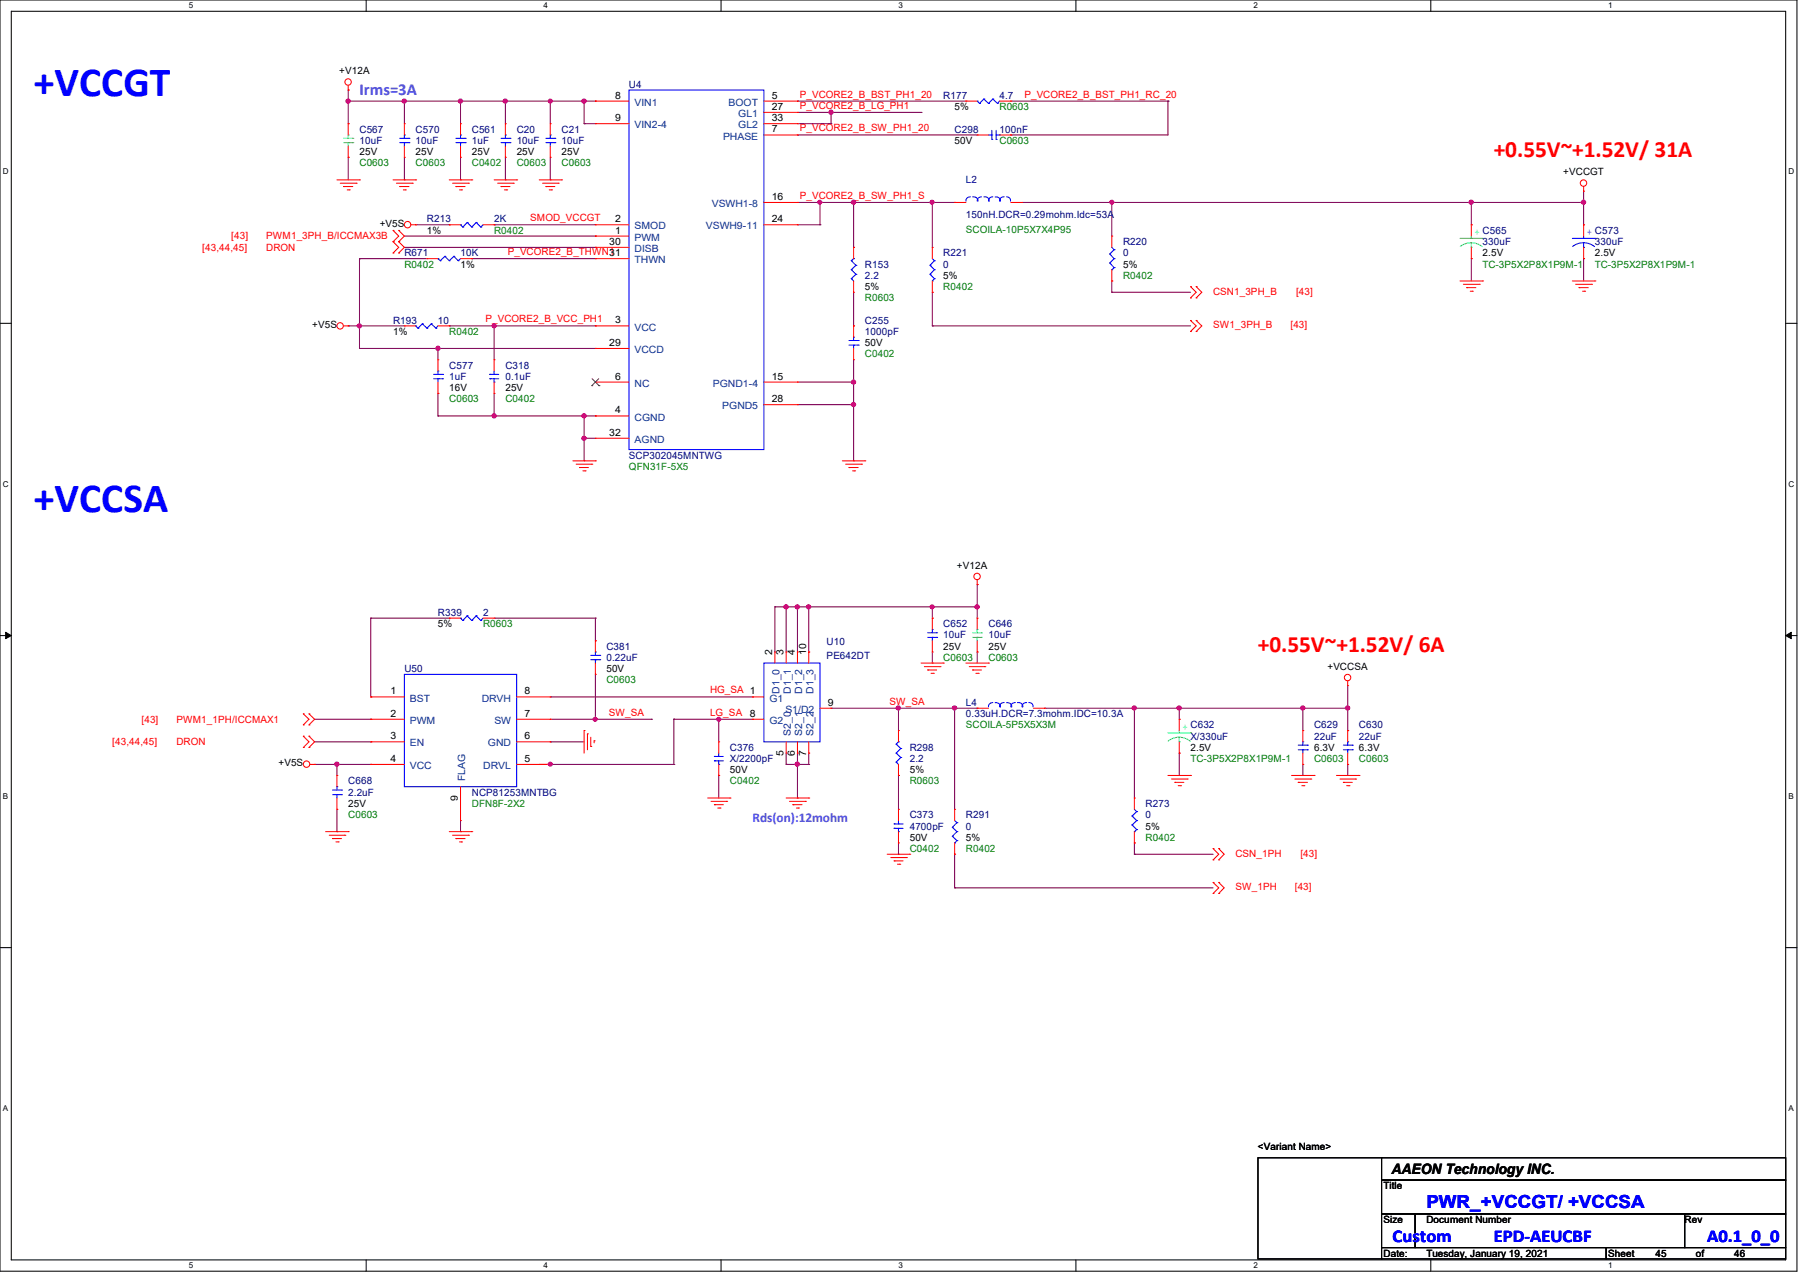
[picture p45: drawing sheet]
<svg xmlns="http://www.w3.org/2000/svg" width="297mm" height="210mm" viewBox="0 0 297 210" stroke-linecap="round" stroke-linejoin="round" font-family="sans-serif">
<defs><g id="words">
<g font-size="6.9" fill="#00f">
<text x="5.6" y="15.8">+VCCGT</text>
<text x="5.6" y="84.4">+VCCSA</text>
</g>
<g font-size="3.9" fill="#f00">
<text x="246.6" y="26">+0.55V~+1.52V/ 31A</text>
<text x="207.7" y="107.5">+0.55V~+1.52V/ 6A</text>
</g>
<g font-size="3" fill="#00f">
<text x="235.5" y="199.3">PWR_+VCCGT/ +VCCSA</text>
<text x="229.9" y="204.9">Custom</text>
<text x="246.6" y="204.9">EPD-AEUCBF</text>
<text x="281.9" y="204.9">A0.1_0_0</text>
</g>
<text font-size="2.8" fill="#8000ff" x="59.4" y="15.6">Irms=3A</text>
<text font-size="2.4" x="229.7" y="193.8">AAEON Technology INC.</text>
<text font-size="2.2" fill="#8000ff" x="124.2" y="135.6">Rds(on):12mohm</text>
<g font-size="1.7">
<text x="56" y="12.2">+V12A</text>
<text x="101.6" y="16.3">8</text>
<text x="127.4" y="16.3">5</text>
<text x="101.6" y="20">9</text>
<text x="127.4" y="18.1">27</text>
<text x="127.4" y="20">33</text>
<text x="127.4" y="21.8">7</text>
<text x="157.6" y="18.2">5%</text>
<text x="157.6" y="23.7">50V</text>
<text x="59.4" y="25.6">25V</text>
<text x="68.6" y="25.6">25V</text>
<text x="77.9" y="25.6">25V</text>
<text x="85.3" y="25.6">25V</text>
<text x="92.7" y="25.6">25V</text>
<text x="258.1" y="28.9">+VCCGT</text>
<text x="127.4" y="33">16</text>
<text x="62.7" y="37.5">+V5S</text>
<text x="70.5" y="38.6">1%</text>
<text x="100.6" y="40.4">30</text>
<text x="101.6" y="36.7">2</text>
<text x="101.6" y="38.5">1</text>
<text x="127.4" y="36.7">24</text>
<text x="76" y="44.2">1%</text>
<text x="100.6" y="42.2">31</text>
<text x="142.8" y="47.8">5%</text>
<text x="155.7" y="46">5%</text>
<text x="185.4" y="44.2">5%</text>
<text x="244.8" y="42.3">2.5V</text>
<text x="263.3" y="42.3">2.5V</text>
<text x="101.6" y="53.3">3</text>
<text x="51.6" y="54.1">+V5S</text>
<text x="64.9" y="55.2">1%</text>
<text x="100.6" y="57.1">29</text>
<text x="142.8" y="57.1">50V</text>
<text x="74.2" y="64.5">16V</text>
<text x="83.4" y="64.5">25V</text>
<text x="101.6" y="62.6">6</text>
<text x="127.4" y="62.6">15</text>
<text x="100.6" y="71.9">32</text>
<text x="101.6" y="68.2">4</text>
<text x="127.4" y="66.3">28</text>
<text x="158" y="93.8">+V12A</text>
<text x="72.3" y="103.5">5%</text>
<text x="155.7" y="107.2">25V</text>
<text x="163.2" y="107.2">25V</text>
<text x="100.1" y="110.9">50V</text>
<text x="127.5" y="108.1" transform="rotate(-90 127.5 108.1)">2</text>
<text x="129.4" y="108.1" transform="rotate(-90 129.4 108.1)">3</text>
<text x="131.2" y="108.1" transform="rotate(-90 131.2 108.1)">4</text>
<text x="133.1" y="108.1" transform="rotate(-90 133.1 108.1)">10</text>
<text x="219.2" y="110.5">+VCCSA</text>
<text x="64.5" y="114.6">1</text>
<text x="64.5" y="118.2">2</text>
<text x="86.6" y="114.6">8</text>
<text x="86.6" y="118.2">7</text>
<text x="123.8" y="118.2">8</text>
<text x="136.7" y="116.4">9</text>
<text x="64.5" y="122">3</text>
<text x="64.5" y="125.7">4</text>
<text x="86.6" y="122">6</text>
<text x="86.6" y="125.7">5</text>
<text x="129.4" y="124.7" transform="rotate(-90 129.4 124.7)">5</text>
<text x="131.2" y="124.7" transform="rotate(-90 131.2 124.7)">6</text>
<text x="133.1" y="124.7" transform="rotate(-90 133.1 124.7)">7</text>
<text x="196.6" y="123.9">2.5V</text>
<text x="217" y="123.9">6.3V</text>
<text x="224.4" y="123.9">6.3V</text>
<text x="46" y="126.5">+V5S</text>
<text x="120.5" y="127.6">50V</text>
<text x="150.2" y="127.6">5%</text>
<text x="57.5" y="133.1">25V</text>
<text x="75.6" y="132.1" transform="rotate(-90 75.6 132.1)">9</text>
<text x="189.1" y="136.9">5%</text>
<text x="150.2" y="138.7">50V</text>
<text x="159.5" y="138.7">5%</text>
<text x="207.7" y="189.7">&lt;Variant Name&gt;</text>
<text x="228.4" y="196.2">Title</text>
<text x="228.4" y="201.8">Size</text>
<text x="235.5" y="201.8">Document Number</text>
<text x="278.1" y="201.8">Rev</text>
<text x="228.4" y="207.3">Date:</text>
<text x="235.5" y="207.3">Tuesday, January 19, 2021</text>
<text x="265.5" y="207.3">Sheet</text>
<text x="273.3" y="207.3">45</text>
<text x="280" y="207.3">of</text>
<text x="286.3" y="207.3">46</text>
</g>
<g font-size="1.7" fill="#000080">
<text x="103.8" y="14.5">U4</text>
<text x="155.7" y="16.3">R177</text>
<text x="165" y="16.3">4.7</text>
<text x="59.4" y="21.9">C567</text>
<text x="59.4" y="23.7">10uF</text>
<text x="68.6" y="21.9">C570</text>
<text x="68.6" y="23.7">10uF</text>
<text x="77.9" y="21.9">C561</text>
<text x="77.9" y="23.7">1uF</text>
<text x="85.3" y="21.9">C20</text>
<text x="85.3" y="23.7">10uF</text>
<text x="92.7" y="21.9">C21</text>
<text x="92.7" y="23.7">10uF</text>
<text x="157.6" y="21.9">C298</text>
<text x="165" y="21.9">100nF</text>
<text x="159.5" y="30.2">L2</text>
<text x="159.5" y="36">150nH.DCR=0.29mohm.Idc=53A</text>
<text x="70.5" y="36.7">R213</text>
<text x="81.6" y="36.7">2K</text>
<text x="185.4" y="40.4">R220</text>
<text x="244.8" y="40.4">330uF</text>
<text x="263.3" y="40.4">330uF</text>
<text x="66.8" y="42.3">R671</text>
<text x="76" y="42.3">10K</text>
<text x="142.8" y="44.2">R153</text>
<text x="142.8" y="46">2.2</text>
<text x="155.7" y="42.3">R221</text>
<text x="155.7" y="44.2">0</text>
<text x="185.4" y="42.3">0</text>
<text x="64.9" y="53.4">R193</text>
<text x="72.3" y="53.4">10</text>
<text x="142.8" y="53.4">C255</text>
<text x="142.8" y="55.2">1000pF</text>
<text x="74.2" y="60.8">C577</text>
<text x="74.2" y="62.7">1uF</text>
<text x="83.4" y="60.8">C318</text>
<text x="83.4" y="62.7">0.1uF</text>
<text x="103.8" y="75.6">SCP302045MNTWG</text>
<text x="72.3" y="101.6">R339</text>
<text x="79.8" y="101.6">2</text>
<text x="100.1" y="107.2">C381</text>
<text x="136.5" y="106.4">U10</text>
<text x="155.7" y="103.5">C652</text>
<text x="155.7" y="105.3">10uF</text>
<text x="163.2" y="103.5">C646</text>
<text x="163.2" y="105.3">10uF</text>
<text x="66.8" y="110.9">U50</text>
<text x="100.1" y="109.1">0.22uF</text>
<text x="136.5" y="108.7">PE642DT</text>
<text x="159.5" y="116.5">L4</text>
<text x="159.5" y="118.3">0.33uH.DCR=7.3mohm.IDC=10.3A</text>
<text x="120.5" y="123.9">C376</text>
<text x="120.5" y="125.7">X/2200pF</text>
<text x="150.2" y="123.9">R298</text>
<text x="150.2" y="125.7">2.2</text>
<text x="196.6" y="122">X/330uF</text>
<text x="217" y="120.1">C629</text>
<text x="217" y="122">22uF</text>
<text x="224.4" y="120.1">C630</text>
<text x="224.4" y="122">22uF</text>
<text x="57.5" y="129.4">C668</text>
<text x="57.5" y="131.3">2.2uF</text>
<text x="77.9" y="131.3">NCP81253MNTBG</text>
<text x="150.2" y="135">C373</text>
<text x="150.2" y="136.9">4700pF</text>
<text x="159.5" y="135">R291</text>
<text x="159.5" y="136.9">0</text>
<text x="189.1" y="133.1">R273</text>
<text x="189.1" y="135">0</text>
</g>
<g font-size="1.7" fill="#004080">
<text x="104.8" y="17.4">VIN1</text>
<text x="120.3" y="17.4">BOOT</text>
<text x="104.8" y="21.2">VIN2-4</text>
<text x="119.4" y="23">PHASE</text>
<text x="121.9" y="19.3">GL1</text>
<text x="121.9" y="21.2">GL2</text>
<text x="117.5" y="34.2">VSWH1-8</text>
<text x="104.8" y="37.8">SMOD</text>
<text x="104.8" y="39.7">PWM</text>
<text x="104.8" y="41.6">DISB</text>
<text x="116.5" y="37.8">VSWH9-11</text>
<text x="104.8" y="43.4">THWN</text>
<text x="104.8" y="54.5">VCC</text>
<text x="104.8" y="58.3">VCCD</text>
<text x="104.8" y="63.8">NC</text>
<text x="117.7" y="63.8">PGND1-4</text>
<text x="104.8" y="69.4">CGND</text>
<text x="119.3" y="67.5">PGND5</text>
<text x="104.8" y="73.1">AGND</text>
<text x="67.7" y="115.7">BST</text>
<text x="67.7" y="119.4">PWM</text>
<text x="79.5" y="115.7">DRVH</text>
<text x="81.6" y="119.4">SW</text>
<text x="127" y="115.7">G1</text>
<text x="127" y="119.4">G2</text>
<text x="128.7" y="114.5" transform="rotate(-90 128.7 114.5)">D1_0</text>
<text x="129.7" y="117.6">S1/D2</text>
<text x="130.6" y="114.5" transform="rotate(-90 130.6 114.5)">D1_1</text>
<text x="132.4" y="114.5" transform="rotate(-90 132.4 114.5)">D1_2</text>
<text x="134.3" y="114.5" transform="rotate(-90 134.3 114.5)">D1_3</text>
<text x="67.7" y="123.1">EN</text>
<text x="80.6" y="123.1">GND</text>
<text x="130.6" y="121.5" transform="rotate(-90 130.6 121.5)">S2_0</text>
<text x="132.4" y="121.5" transform="rotate(-90 132.4 121.5)">S2_1</text>
<text x="134.3" y="121.5" transform="rotate(-90 134.3 121.5)">S2_2</text>
<text x="67.7" y="126.9">VCC</text>
<text x="76.8" y="128.9" transform="rotate(-90 76.8 128.9)">FLAG</text>
<text x="79.8" y="126.9">DRVL</text>
</g>
<g font-size="1.7" fill="#f00">
<text x="132" y="16.1">P_VCORE2_B_BST_PH1_20</text>
<text x="132" y="17.9">P_VCORE2_B_LG_PH1</text>
<text x="169.1" y="16.1">P_VCORE2_B_BST_PH1_RC_20</text>
<text x="132" y="21.7">P_VCORE2_B_SW_PH1_20</text>
<text x="132" y="32.8">P_VCORE2_B_SW_PH1_S</text>
<text x="33.4" y="41.4">[43,44,45]</text>
<text x="38.2" y="39.5">[43]</text>
<text x="43.9" y="39.5">PWM1_3PH_B/ICCMAX3B</text>
<text x="43.9" y="41.4">DRON</text>
<text x="87.5" y="36.5">SMOD_VCCGT</text>
<text x="83.8" y="42.1">P_VCORE2_B_THWN1</text>
<text x="80.1" y="53.2">P_VCORE2_B_VCC_PH1</text>
<text x="200.3" y="48.6">CSN1_3PH_B</text>
<text x="214" y="48.6">[43]</text>
<text x="200.3" y="54.1">SW1_3PH_B</text>
<text x="213.1" y="54.1">[43]</text>
<text x="23.4" y="119.3">[43]</text>
<text x="29.1" y="119.3">PWM1_1PH/ICCMAX1</text>
<text x="100.5" y="118.1">SW_SA</text>
<text x="117.2" y="114.4">HG_SA 1</text>
<text x="117.2" y="118.1">LG_SA</text>
<text x="146.9" y="116.2">SW_SA</text>
<text x="18.5" y="122.9">[43,44,45]</text>
<text x="29.1" y="122.9">DRON</text>
<text x="204" y="141.3">CSN_1PH</text>
<text x="214.7" y="141.3">[43]</text>
<text x="204" y="146.9">SW_1PH</text>
<text x="213.8" y="146.9">[43]</text>
</g>
<g font-size="1.7" fill="#008000">
<text x="165" y="18.2">R0603</text>
<text x="165" y="23.7">C0603</text>
<text x="59.4" y="27.4">C0603</text>
<text x="68.6" y="27.4">C0603</text>
<text x="77.9" y="27.4">C0402</text>
<text x="85.3" y="27.4">C0603</text>
<text x="92.7" y="27.4">C0603</text>
<text x="81.6" y="38.6">R0402</text>
<text x="159.5" y="38.4">SCOILA-10P5X7X4P95</text>
<text x="66.8" y="44.2">R0402</text>
<text x="155.7" y="47.8">R0402</text>
<text x="185.4" y="46">R0402</text>
<text x="244.8" y="44.2">TC-3P5X2P8X1P9M-1</text>
<text x="263.3" y="44.2">TC-3P5X2P8X1P9M-1</text>
<text x="142.8" y="49.7">R0603</text>
<text x="74.2" y="55.2">R0402</text>
<text x="142.8" y="59">C0402</text>
<text x="74.2" y="66.4">C0603</text>
<text x="83.4" y="66.4">C0402</text>
<text x="103.8" y="77.5">QFN31F-5X5</text>
<text x="79.8" y="103.5">R0603</text>
<text x="100.1" y="112.7">C0603</text>
<text x="155.7" y="109.1">C0603</text>
<text x="163.2" y="109.1">C0603</text>
<text x="159.5" y="120.1">SCOILA-5P5X5X3M</text>
<text x="196.6" y="125.7">TC-3P5X2P8X1P9M-1</text>
<text x="217" y="125.7">C0603</text>
<text x="224.4" y="125.7">C0603</text>
<text x="120.5" y="129.4">C0402</text>
<text x="150.2" y="129.4">R0603</text>
<text x="57.5" y="135">C0603</text>
<text x="77.9" y="133.1">DFN8F-2X2</text>
<text x="150.2" y="140.5">C0402</text>
<text x="159.5" y="140.5">R0402</text>
<text x="189.1" y="138.7">R0402</text>
</g>
<g font-size="1.7" fill="#00ff80">
<text x="243.5" y="38.8">+ C565</text>
<text x="195.2" y="120.4">+ C632</text>
</g>
<text font-size="1.7" fill="#00f" x="262" y="38.8">+ C573</text>
<g font-size="1.3">
<text x="31.2" y="1.4">5</text>
<text x="89.7" y="1.4">4</text>
<text x="148.3" y="1.4">3</text>
<text x="206.9" y="1.4">2</text>
<text x="265.5" y="1.4">1</text>
<text x=".5" y="28.8">D</text>
<text x="295.3" y="28.8">D</text>
<text x=".5" y="80.3">C</text>
<text x="295.3" y="80.3">C</text>
<text x=".5" y="131.8">B</text>
<text x="295.3" y="131.8">B</text>
<text x=".5" y="183.3">A</text>
<text x="295.3" y="183.3">A</text>
<text x="31.2" y="209.3">5</text>
<text x="89.7" y="209.3">4</text>
<text x="148.3" y="209.3">3</text>
<text x="206.9" y="209.3">2</text>
<text x="265.5" y="209.3">1</text>
</g>
</g></defs>
<path d="M0 0h296.7v209.7h-296.7zM1.9 1.9h292.9v206h-292.9z" fill="none" stroke="#000" stroke-width=".17"/>
<g fill="#fff">
<path d="M31.2 .2h.7v1.5h-.7z"/>
<path d="M31.2 208.1h.7v1.4h-.7z"/>
</g>
<path d="M60.5 0v1.9M60.5 207.9v1.8" fill="none" stroke="#000" stroke-width=".17"/>
<g fill="#fff">
<path d="M89.7 .2h.8v1.5h-.8z"/>
<path d="M89.7 208.1h.8v1.4h-.8z"/>
</g>
<path d="M119 0v1.9M119 207.9v1.8" fill="none" stroke="#000" stroke-width=".17"/>
<g fill="#fff">
<path d="M148.3 .2h.8v1.5h-.8z"/>
<path d="M148.3 208.1h.8v1.4h-.8z"/>
</g>
<path d="M177.6 0v1.9M177.6 207.9v1.8" fill="none" stroke="#000" stroke-width=".17"/>
<g fill="#fff">
<path d="M206.9 .2h.7v1.5h-.7z"/>
<path d="M206.9 208.1h.7v1.4h-.7z"/>
</g>
<path d="M236.2 0v1.9M236.2 207.9v1.8" fill="none" stroke="#000" stroke-width=".17"/>
<g fill="#fff">
<path d="M265.5 .2h.7v1.5h-.7z"/>
<path d="M265.5 208.1h.7v1.4h-.7z"/>
<path d="M.5 27.6h.9v1.5h-.9z"/>
<path d="M295.3 27.6h.9v1.5h-.9z"/>
<path d="M.5 79.1h.9v1.5h-.9z"/>
<path d="M295.3 79.1h.9v1.5h-.9z"/>
</g>
<path d="M0 53.3h1.9M294.8 53.3h1.9" fill="none" stroke="#000" stroke-width=".17"/>
<g fill="#fff">
<path d="M.5 130.6h.8v1.5h-.8z"/>
<path d="M295.3 130.6h.8v1.5h-.8z"/>
</g>
<path d="M0 104.9h1.9M294.8 104.9h1.9" fill="none" stroke="#000" stroke-width=".17"/>
<path d="M.9 104.3l1 .6-1 .5zM294.8 104.9l.9-.6v1.1z" fill="#000" stroke="#000" stroke-width=".17"/>
<g fill="#fff">
<path d="M.5 182.1h.8v1.5h-.8z"/>
<path d="M295.3 182.1h.8v1.5h-.8z"/>
</g>
<path d="M0 156.3h1.9M294.8 156.3h1.9M207.7 191h20.4v16.7h-20.4zM228.1 191h66.7v3.7h-66.7zM228.1 194.7h66.7v5.6h-66.7zM228.1 200.3h5.5v5.5h-5.5zM228.1 205.8h37.1v1.9h-37.1zM233.6 200.3h44.5v5.5h-44.5zM265.2 205.8h29.6v1.9h-29.6zM278.1 200.3h16.7v5.5h-16.7z" fill="none" stroke="#000" stroke-width=".17"/>
<g fill="none" stroke="#800040" stroke-width=".17">
<path d="M57.5 14.9h.1M57.5 14.9v5.5M57.5 16.7h40.8M66.8 16.7h.1M66.8 16.7v3.7M76 16.7h.1M76 16.7v3.7M83.4 16.7h.1M83.4 16.7v3.7M90.8 16.7h.1M90.8 16.7v3.7M96.4 16.7h.1"/>
<path d="M96.4 16.7v3.7M98.3 16.7h.1M131.7 16.7h.1M131.7 16.7h27.8M131.7 18.5h20.4M137.2 18.5h.1M137.2 18.5v1.9M152.1 18.5h.1M166.9 16.7h25.9M192.8 16.7h.1M192.8 16.7v5.6h-25.9M57.5 20.4h.1"/>
<path d="M57.5 26h.1M57.5 26v3.7M66.8 29.7h.1M66.8 26v3.7M66.8 38.9h31.5M68.6 37.1h5.6M74.2 37.1h.1M76 29.7h.1M76 26v3.7M81.6 37.1h.1M81.6 37.1h16.7M83.4 29.7h.1"/>
<path d="M83.4 26v3.7M90.8 29.7h.1M90.8 26v3.7M96.4 20.4h.1M96.4 20.4h1.9M98.3 38.9h.1M131.7 22.3h.1M131.7 20.4h5.5M131.7 37.1h3.7M131.7 33.4h25.9M131.7 22.3h29.6M135.4 33.4h.1"/>
<path d="M135.4 37.1h.1M135.4 33.4v3.7M137.2 20.4h.1M140.9 33.4h.1M140.9 33.4v7.4M153.9 33.4h.1M153.9 33.4v7.4M157.6 33.4h.1M166.9 22.3h.1M168.7 33.4h92.8M183.6 33.4h.1M183.6 33.4v5.5"/>
<path d="M242.9 33.4h.1M242.9 37.1h.1M242.9 33.4v3.7M261.5 33.4h.1M261.5 37.1h.1M261.5 31.5v5.6M57.5 53.8h.1M57.5 53.8h9.3M59.4 42.7h.1M59.4 53.8h.1M59.4 57.5h.1M59.4 42.7h11.1"/>
<path d="M59.4 42.7v14.8M59.4 57.5h38.9M66.8 40.8h31.5M72.3 57.5h.1M72.3 57.5v1.9M74.2 53.8h.1M74.2 53.8h24.1M77.9 42.7h.1M77.9 42.7h20.4M81.6 53.8h.1M81.6 53.8v5.6M98.3 40.8h.1"/>
<path d="M98.3 53.8h.1M98.3 57.5h.1M140.9 53.8h.1M140.9 40.8h.1M140.9 48.2v5.6M140.9 59.4v16.6M153.9 53.8h.1M153.9 48.2h.1M153.9 48.2v5.6M153.9 53.8h42.7M183.6 48.2h.1M183.6 46.4h.1"/>
<path d="M183.6 46.4v1.8M183.6 48.2h13M242.9 42.7h.1M242.9 42.7v3.7M261.5 42.7h.1M261.5 42.7v3.7M72.3 68.6h.1M72.3 64.9h.1M72.3 64.9v3.7M72.3 68.6h26M81.6 68.6h.1M81.6 64.9v3.7"/>
<path d="M96.4 68.6h.1M96.4 72.3h.1M96.4 76h.1M96.4 68.6v7.4M96.4 72.3h1.9M98.3 68.6h.1M131.7 63h9.2M131.7 66.8h9.2M140.9 63h.1M140.9 66.8h.1M140.9 76h.1M161.3 96.4h.1"/>
<path d="M161.3 96.4v5.6M51.9 118.7h9.3M61.2 118.7h.1M61.2 102h.1M61.2 115h.1M61.2 102h13M61.2 102v13M81.6 102h16.7M90.8 118.7h16.8M90.8 115h33.4M98.3 102h.1M98.3 105.7h.1"/>
<path d="M98.3 118.7h.1M98.3 102v3.7M98.3 111.3v7.4M107.6 118.7h.1M111.3 118.7h.1M111.3 118.7h12.9M111.3 118.7v7.4M118.7 118.7h.1M118.7 118.7v3.7M124.2 115h.1M127.9 100.1h.1M127.9 100.1v7.5"/>
<path d="M127.9 100.1h33.4M129.8 100.1h.1M129.8 100.1v7.5M131.7 100.1h.1M131.7 100.1v7.5M133.5 107.6h.1M133.5 100.1h.1M133.5 100.1v7.5M137.2 116.8h24.1M148.3 116.8h.1M148.3 116.8v3.7M153.9 100.1h.1"/>
<path d="M153.9 109.4h.1M153.9 102h.1M153.9 100.1v1.9M153.9 107.6v1.8M157.6 116.8h.1M157.6 116.8v16.7M161.3 100.1h.1M161.3 107.6h.1M161.3 107.6v1.8M172.5 116.8h50M187.3 116.8h.1M187.3 116.8v14.9"/>
<path d="M194.7 118.7h.1M194.7 116.8h.1M194.7 116.8v1.9M215.1 116.8h.1M215.1 116.8v3.7M222.5 116.8h.1M222.5 113.1v7.4M51.9 122.4h9.3M51.9 126.1h9.3M55.6 126.1h.1M55.6 137.2h.1M55.6 126.1v1.8"/>
<path d="M55.6 133.5v3.7M61.2 126.1h.1M61.2 122.4h.1M76 137.2h.1M76 135.4v1.8M89 126.1h22.3M90.8 122.4h.1M90.8 126.1h.1M90.8 122.4h5.6M111.3 126.1h.1M118.7 127.9h.1M118.7 127.9v3.8"/>
<path d="M129.8 126.1h.1M129.8 126.1h3.7M129.8 124.2v1.9M131.7 126.1h.1M131.7 131.7h.1M131.7 124.2v7.5M133.5 124.2h.1M133.5 126.1h.1M133.5 124.2v1.9M148.3 127.9h.1M148.3 127.9v5.6M148.3 139.1v1.8"/>
<path d="M187.3 139.1h.1M187.3 139.1v1.8M194.7 124.2h.1M194.7 124.2v3.7M215.1 127.9h.1M215.1 126.1v1.8M222.5 120.5h.1M222.5 127.9h.1M222.5 126.1v1.8M148.3 140.9h.1M157.6 140.9h.1M157.6 146.5h.1"/>
<path d="M157.6 140.9v5.6M157.6 146.5h42.7M187.3 140.9h.1M187.3 140.9h13"/>
</g>
<g fill="#f0f" stroke="#f0f" stroke-width=".17">
<circle cx="55.6" cy="126.1" r=".35"/>
<circle cx="98.3" cy="118.7" r=".33"/>
<circle cx="131.6" cy="126.1" r=".35"/>
<circle cx="129.8" cy="100.1" r=".35"/>
<circle cx="133.5" cy="100.1" r=".35"/>
<circle cx="131.6" cy="100.1" r=".35"/>
<circle cx="153.9" cy="100.1" r=".33"/>
<circle cx="161.3" cy="100.1" r=".35"/>
<circle cx="148.3" cy="116.8" r=".35"/>
<circle cx="157.6" cy="116.8" r=".35"/>
<circle cx="90.9" cy="126.1" r=".33"/>
<circle cx="118.7" cy="118.7" r=".33"/>
<circle cx="194.7" cy="116.8" r=".35"/>
<circle cx="187.3" cy="116.8" r=".35"/>
<circle cx="215.1" cy="116.8" r=".35"/>
<circle cx="222.5" cy="116.8" r=".35"/>
<circle cx="57.5" cy="16.7" r=".35"/>
<circle cx="76" cy="16.7" r=".35"/>
<circle cx="66.7" cy="16.7" r=".35"/>
<circle cx="96.4" cy="16.7" r=".35"/>
<circle cx="83.4" cy="16.7" r=".35"/>
<circle cx="81.6" cy="53.8" r=".33"/>
<circle cx="59.3" cy="53.8" r=".35"/>
<circle cx="72.3" cy="57.5" r=".35"/>
<circle cx="81.6" cy="68.6" r=".35"/>
<circle cx="96.4" cy="68.6" r=".35"/>
<circle cx="96.4" cy="72.3" r=".35"/>
<circle cx="140.9" cy="33.4" r=".35"/>
<circle cx="153.9" cy="33.4" r=".33"/>
<circle cx="183.6" cy="33.4" r=".33"/>
<circle cx="242.9" cy="33.4" r=".35"/>
<circle cx="140.9" cy="63" r=".35"/>
<circle cx="140.9" cy="66.7" r=".35"/>
<circle cx="261.4" cy="33.4" r=".35"/>
<circle cx="135.3" cy="33.4" r=".33"/>
<circle cx="137.2" cy="18.5" r=".35"/>
<circle cx="90.9" cy="16.7" r=".33"/>
</g>
<g fill="none" stroke="#f00" stroke-width=".17">
<path d="M57.5 14.9h.1M57.5 14.1v.8M98.3 16.7h.1M98.3 16.7h5.5M126.1 16.7h5.6M126.1 18.5h5.6M131.7 16.7h.1M131.7 18.5h.1M159.5 16.7h.1M159.5 16.7h1.8M165 16.7h1.9M166.9 16.7h.1"/>
<path d="M55.6 29.7h3.8M56.2 30.2h2.6M56.7 30.8h.1M56.7 30.8h1.6M57.3 31.3h.4M57.5 26h.1M57.5 20.4h.1M57.5 20.4v1.9M57.5 24.1v1.9M57.7 31.3h.1M58.8 30.2h.1M59.4 29.7h.1"/>
<path d="M64.9 39.9h.1M64.9 38h.1M64.9 29.7h3.7M64.9 38l.9 .9-.9 1M64.9 39.9l.9 .9-.9 .9M65.4 30.2h2.7M65.8 38h.1M65.8 39.9h.1M65.8 38l1 .9-1 1M65.8 39.9l1 .9-1 .9M66 30.8h.1M66 30.8h1.5"/>
<path d="M66.6 31.3h.3M66.8 26h.1M66.8 20.4h.1M66.8 20.4v1.9M66.8 24.1v1.9M66.9 31.3h.1M67.9 37.1h.7M68.1 30.2h.1M68.6 29.7h.1M68.6 37.1h.1M74.2 37.1h.1M74.2 29.7h3.7"/>
<path d="M74.2 37.1h1.8M74.7 30.2h2.6M75.3 30.8h.1M75.3 30.8h1.5M75.9 31.3h.3M76 26h.1M76 20.4h.1M76 20.4v1.9M76 24.1v1.9M76.2 31.3h.1M77.3 30.2h.1M77.9 29.7h.1"/>
<path d="M79.8 37.1h1.8M81.6 37.1h.1M81.6 29.7h3.7M82.2 30.2h2.6M82.7 30.8h.1M82.7 30.8h1.5M83.3 31.3h.4M83.4 26h.1M83.4 20.4h.1M83.4 20.4v1.9M83.4 24.1v1.9M83.7 31.3h.1"/>
<path d="M84.8 30.2h.1M85.3 29.7h.1M89 29.7h3.7M89.6 30.2h2.6M90.1 30.8h.1M90.1 30.8h1.5M90.7 31.3h.4M90.8 26h.1M90.8 20.4h.1M90.8 20.4v1.9M90.8 24.1v1.9M91.1 31.3h.1"/>
<path d="M92.2 30.2h.1M92.7 29.7h.1M98.3 20.4h.1M98.3 37.1h.1M98.3 38.9h.1M98.3 37.1h5.5M98.3 20.4h5.5M98.3 38.9h5.5M126.1 37.1h5.6M126.1 33.4h5.6M126.1 20.4h5.6M126.1 22.3h5.6"/>
<path d="M131.7 20.4h.1M131.7 22.3h.1M131.7 33.4h.1M131.7 37.1h.1M157.6 33.4h.1M157.6 33.4h1.9M161.3 22.3h.1M161.3 22.3h1.9M165 22.3h1.9M166.9 22.3h.1M166.9 33.4h1.8M168.7 33.4h.1"/>
<path d="M183.6 38.9h.1M183.6 38.9v1.9M242.9 37.1h.1M242.9 37.1v1.8M261.5 31.5h.1M261.5 37.1h.1M261.5 30.8v.7M261.5 37.1v1.8M56.7 53.8h.8M57.5 53.8h.1M64.9 41.7h.1M65.8 41.7h.1"/>
<path d="M66.8 53.8h.1M66.8 53.8h1.8M70.5 42.7h.1M70.5 42.7h1.8M72.3 59.4h.1M72.3 53.8h1.9M72.3 59.4v1.8M74.2 53.8h.1M76 42.7h1.9M77.9 42.7h.1M81.6 59.4h.1M81.6 59.4v1.8"/>
<path d="M98.3 40.8h.1M98.3 42.7h.1M98.3 53.8h.1M98.3 57.5h.1M98.3 53.8h5.5M98.3 42.7h5.5M98.3 40.8h5.5M98.3 57.5h5.5M140.9 59.4h.1M140.9 53.8h.1M140.9 48.2h.1M140.9 40.8h.1"/>
<path d="M140.9 40.8v1.9M140.9 46.4v1.8M140.9 53.8v1.8M140.9 57.5v1.9M153.9 40.8h.1M153.9 48.2h.1M153.9 40.8v1.9M153.9 46.4v1.8M183.6 46.4h.1M183.6 44.5v1.9M196.6 49.1h.1M196.6 47.3h.1"/>
<path d="M196.6 54.7h.1M196.6 52.9h.1M196.6 47.3l.9 .9-.9 .9M196.6 52.9l.9 .9-.9 .9M197.5 49.1h.1M197.5 47.3h.1M197.5 54.7h.1M197.5 52.9h.1M197.5 47.3l.9 .9-.9 .9M197.5 52.9l.9 .9-.9 .9M241 46.4h3.8M241.6 46.9h2.6"/>
<path d="M242.1 47.5h.1M242.1 47.5h1.6M242.7 48h.4M242.9 42.7h.1M242.9 40.8v1.9M243.1 48h.1M244.2 46.9h.1M244.8 46.4h.1M259.6 46.4h3.7M260.1 46.9h2.7M260.7 47.5h.1M260.7 47.5h1.5"/>
<path d="M261.3 48h.3M261.5 42.7h.1M261.5 40.8v1.9M261.6 48h.1M262.8 46.9h.1M263.3 46.4h.1M72.3 64.9h.1M72.3 63v1.9M81.6 64.9h.1M81.6 63v1.9M94.6 76h3.7M95.1 76.6h2.6"/>
<path d="M95.7 77.1h.1M95.7 77.1h1.5M96.2 77.7h.4M96.6 77.7h.1M97.7 76.6h.1M98.3 76h.1M98.3 63h.1M98.3 68.6h.1M98.3 72.3h.1M98.3 63h5.5M98.3 68.6h5.5M98.3 72.3h5.5"/>
<path d="M126.1 63h5.6M126.1 66.8h5.6M131.7 66.8h.1M131.7 63h.1M139.1 76h3.7M139.6 76.6h2.6M140.2 77.1h.1M140.2 77.1h1.5M140.8 77.7h.3M141.1 77.7h.1M142.2 76.6h.1M142.8 76h.1"/>
<path d="M161.3 96.4h.1M161.3 95.7v.7M50.1 119.6h.1M50.1 117.8h.1M50.1 117.8l.9 .9-.9 .9M51 117.8h.1M51 119.6h.1M51 117.8l.9 .9-.9 .9M61.2 115h.1M61.2 118.7h.1M61.2 115h5.6M61.2 118.7h5.6"/>
<path d="M74.2 102h.1M74.2 102h1.8M79.8 102h1.8M81.6 102h.1M85.3 115h5.5M85.3 118.7h5.5M90.8 115h.1M90.8 118.7h.1M98.3 111.3h.1M98.3 105.7h.1M98.3 105.7v1.9M98.3 109.4v1.9"/>
<path d="M124.2 115h.1M124.2 118.7h.1M124.2 115h1.9M124.2 118.7h1.9M127.9 107.6h.1M127.9 107.6v1.8M129.8 107.6h.1M129.8 107.6v1.8M131.7 107.6h.1M131.7 107.6v1.8M133.5 107.6h.1M133.5 107.6v1.8"/>
<path d="M135.4 116.8h1.8M137.2 116.8h.1M152.1 109.4h3.6M152.6 110h2.6M153.2 110.5h.1M153.2 110.5h1.4M153.7 111.1h.4M153.9 107.6h.1M153.9 102h.1M153.9 102v1.8M153.9 105.7v1.9M154.1 111.1h.1"/>
<path d="M155.2 110h.1M155.7 109.4h.1M159.5 109.4h3.7M160 110h2.6M160.6 110.5h.1M160.6 110.5h1.5M161.1 111.1h.4M161.3 116.8h.1M161.3 107.6h.1M161.3 102h.1M161.3 102v1.8M161.3 105.7v1.9"/>
<path d="M161.3 116.8h1.9M161.5 111.1h.1M162.6 110h.1M163.2 109.4h.1M170.6 116.8h1.9M172.5 116.8h.1M194.7 118.7h.1M194.7 118.7v1.8M222.5 113.1h.1M222.5 112.4v.7M50.1 123.3h.1M50.1 121.5h.1"/>
<path d="M50.1 121.5l.9 .9-.9 .9M51 121.5h.1M51 123.3h.1M51 121.5l.9 .9-.9 .9M51.2 126.1h.7M51.9 126.1h.1M53.8 137.2h3.7M54.4 137.8h2.5M54.9 138.3h.1M54.9 138.3h1.5M55.5 138.9h.3M55.6 133.5h.1"/>
<path d="M55.6 127.9h.1M55.6 127.9v1.9M55.6 131.7v1.8M55.8 138.9h.1M56.9 137.8h.1M57.5 137.2h.1M61.2 122.4h.1M61.2 126.1h.1M61.2 126.1h5.6M61.2 122.4h5.6M74.2 137.2h3.7M74.7 137.8h2.6"/>
<path d="M75.3 138.3h.1M75.3 138.3h1.5M75.9 138.9h.3M76 135.4h.1M76 129.8v5.6M76.2 138.9h.1M77.3 137.8h.1M77.9 137.2h.1M85.3 126.1h5.5M85.3 122.4h5.5M90.8 122.4h.1M90.8 126.1h.1"/>
<path d="M96.4 120.5h.1M96.4 120.5v3.7M97 121.1h.1M97 121.1v2.6M97.5 123.1h.1M97.5 121.6v1.5M98.1 122.2h.1M98.1 122.2v.4M116.8 131.7h3.7M117.4 132.2h2.6M117.9 132.8h.1M117.9 132.8h1.5"/>
<path d="M118.5 133.3h.4M118.7 122.4h.1M118.7 127.9h.1M118.7 122.4v1.8M118.7 126.1v1.8M118.9 133.3h.1M120 132.2h.1M120.5 131.7h.1M129.8 124.2h.1M129.8 131.7h3.7M129.8 122.4v1.8M130.3 132.2h2.7"/>
<path d="M130.9 132.8h.1M130.9 132.8h1.5M131.5 133.3h.3M131.7 124.2h.1M131.7 122.4v1.8M131.8 133.3h.1M133 132.2h.1M133.5 131.7h.1M133.5 124.2h.1M133.5 122.4v1.8M148.3 127.9h.1M148.3 120.5h.1"/>
<path d="M148.3 133.5h.1M148.3 139.1h.1M148.3 120.5v1.9M148.3 126.1v1.8M148.3 133.5v1.9M148.3 137.2v1.9M157.6 133.5h.1M157.6 133.5v1.9M157.6 139.1v1.8M187.3 131.7h.1M187.3 139.1h.1M187.3 131.7v1.8"/>
<path d="M187.3 137.2v1.9M192.8 127.9h3.8M193.4 128.5h2.6M194 129.1h.1M194 129.1h1.5M194.5 129.6h.4M194.7 124.2h.1M194.7 122.4v1.8M194.9 129.6h.1M196 128.5h.1M196.6 127.9h.1M200.3 140h.1"/>
<path d="M200.3 140l.9 .9-.9 1M201.2 140h.1M201.2 140l.9 .9-.9 1M213.2 127.9h3.8M213.8 128.5h2.6M214.3 129.1h.1M214.3 129.1h1.6M214.9 129.6h.4M215.1 126.1h.1M215.1 120.5h.1M215.1 120.5v1.9M215.1 124.2v1.9"/>
<path d="M215.3 129.6h.1M216.4 128.5h.1M217 127.9h.1M220.6 127.9h3.8M221.2 128.5h2.6M221.8 129.1h.1M221.8 129.1h1.5M222.3 129.6h.4M222.5 126.1h.1M222.5 120.5h.1M222.5 120.5v1.9M222.5 124.2v1.9"/>
<path d="M222.7 129.6h.1M223.8 128.5h.1M224.4 127.9h.1M146.5 140.9h3.7M147.1 141.5h2.5M147.6 142h.1M147.6 142h1.5M148.2 142.6h.3M148.5 142.6h.1M149.6 141.5h.1M150.2 140.9h.1M157.6 140.9h.1"/>
<path d="M200.3 141.9h.1M200.3 147.4h.1M200.3 145.6h.1M200.3 145.6l.9 .9-.9 .9M201.2 141.9h.1M201.2 147.4h.1M201.2 145.6h.1M201.2 145.6l.9 .9-.9 .9"/>
<circle cx="57.5" cy="13.5" r=".53"/>
<circle cx="67.3" cy="37.1" r=".53"/>
<circle cx="261.4" cy="30.2" r=".53"/>
<circle cx="56.2" cy="53.8" r=".53"/>
<circle cx="161.3" cy="95.1" r=".53"/>
<circle cx="222.5" cy="111.8" r=".53"/>
<circle cx="50.6" cy="126.1" r=".53"/>
</g>
<g fill="none" stroke="#00ff80" stroke-width=".17">
<path d="M56.7 22.8h1.6M56.7 23.5h1.6M57.5 22.3h.1M57.5 23.5h.1M57.5 22.3v.5M57.5 23.5v.6M58.3 22.8h.1M58.3 23.5h.1M241 39.3h3.8M242.9 39.3h.1M242.9 38.9v.4M244.8 39.3h.1"/>
<path d="M242.9 40.8h.1M242.9 40l-.8 .1-1 .6M242.9 40l1.1 .3 .7 .4M242.9 40v.8M160.6 104.4h1.5M160.6 105.2h1.5M161.3 103.8h.1M161.3 105.2h.1M161.3 103.8v.6M161.3 105.2v.5M162.1 104.4h.1M162.1 105.2h.1"/>
<path d="M192.8 120.9h3.8M194.7 122.4h.1M194.7 120.9h.1M194.7 121.6l-.8 .1-1 .6M194.7 121.6l1.1 .3 .7 .4M194.7 120.5v.4M194.7 121.6v.8M196.6 120.9h.1"/>
</g>
<g fill="none" stroke="#00f" stroke-width=".17">
<path d="M103.8 14.9h22.3v59.3h-22.3zM161.3 16.7h.1M161.3 16.7l.4 .4M161.7 17.1h.1M162.4 16.3h.1M162.4 16.3l-.7 .8M162.4 16.3l.8 .8M163.2 17.1h.1M163.9 16.3h.1M163.9 16.3l.8 .8M163.9 16.3l-.7 .8M164.7 17.1h.1"/>
<path d="M165 16.7l-.3 .4M66 22.8h1.5M66 23.5h1.5M66.8 22.3h.1M66.8 23.5h.1M66.8 22.3v.5M66.8 23.5v.6M67.5 22.8h.1M67.5 23.5h.1M75.3 22.8h1.5M75.3 23.5h1.5M76 22.3h.1"/>
<path d="M76 23.5h.1M76 37.1h.1M76 22.3v.5M76 23.5v.6M76 37.1l.4 .4M76.4 37.5h.1M76.8 22.8h.1M76.8 23.5h.1M77.1 36.7h.1M77.1 36.7l-.7 .8M77.1 36.7l.8 .8M77.9 37.5h.1"/>
<path d="M78.6 36.7h.1M78.6 36.7l.8 .8M78.6 36.7l-.7 .8M79.4 37.5h.1M79.8 37.1l-.4 .4M82.7 22.8h1.5M82.7 23.5h1.5M83.4 22.3h.1M83.4 23.5h.1M83.4 22.3v.5M83.4 23.5v.6M84.2 22.8h.1"/>
<path d="M84.2 23.5h.1M90.1 22.8h1.5M90.1 23.5h1.5M90.8 22.3h.1M90.8 23.5h.1M90.8 22.3v.5M90.8 23.5v.6M91.6 22.8h.1M91.6 23.5h.1M160.2 32.5a.66 .66 0 0 0-.7 .7M160.6 32.5a.67 .67 0 0 1 .8 .7M162.1 32.5a.63 .63 0 0 0-.8 .7"/>
<path d="M162.4 32.5a.67 .67 0 0 1 .9 .7M163.2 22.3h.5M163.7 23h.1M163.7 22.3h.1M163.7 21.5v1.5M163.9 32.5a.63 .63 0 0 0-.7 .7M164.3 32.5a.68 .68 0 0 1 .9 .7M164.5 23h.1M164.5 21.5v1.5M164.5 22.3h.5M165 22.3h.1M165.8 32.5a.66 .66 0 0 0-.8 .7"/>
<path d="M166.2 32.5a.61 .61 0 0 1 .6 .7M259.6 39.3h3.7M261.5 39.3h.1M261.5 38.9v.4M263.3 39.3h.1M68.6 53.8h.1M68.6 53.8l.4 .3M69 54.1h.1M69.7 53.4h.1M69.7 53.4l-.7 .7M69.7 53.4l.8 .7M70.5 54.1h.1"/>
<path d="M71.2 53.4h.1M71.2 53.4l.8 .7M71.2 53.4l-.7 .7M72 54.1h.1M72.3 42.7h.1M72.3 42.7l.4 .3M72.3 53.8l-.3 .3M72.7 43h.1M73.4 42.3h.1M73.4 42.3l-.7 .7M73.4 42.3l.8 .7M74.2 43h.1"/>
<path d="M74.9 42.3h.1M74.9 42.3l.7 .7M74.9 42.3l-.7 .7M75.6 43h.1M76 42.7l-.4 .3M140.2 56.2h1.5M140.2 56.9h1.5M140.5 43h.1M140.5 46h.1M140.5 44.5h.1M140.5 43l.8 .8M140.5 46l.4 .4"/>
<path d="M140.5 44.5l.8 .8M140.9 55.6h.1M140.9 56.9h.1M140.9 42.7h.1M140.9 55.6v.6M140.9 56.9v.6M140.9 42.7l-.4 .3M141.3 45.3h.1M141.3 43.8h.1M141.3 45.3l-.8 .7M141.3 43.8l-.8 .7M141.7 56.2h.1"/>
<path d="M141.7 56.9h.1M153.5 43.8h.1M153.5 45.3h.1M153.5 45.3l.8 .7M153.5 43.8l.8 .7M153.9 46.4h.1M153.9 42.7l.4 .3M154.3 46h.1M154.3 43h.1M154.3 44.5h.1M154.3 46l-.4 .4M154.3 43l-.8 .8"/>
<path d="M154.3 44.5l-.8 .8M183.2 41.9h.1M183.2 43.4h.1M183.2 43.4l.7 .8M183.2 41.9l.7 .8M183.6 44.5h.1M183.6 40.8l.3 .4M183.9 44.2h.1M183.9 41.2h.1M183.9 42.7h.1M183.9 44.2l-.3 .3M183.9 41.2l-.7 .7"/>
<path d="M183.9 42.7l-.7 .7M261.5 40.8h.1M261.5 40l-.8 .1-1.1 .6M261.5 40l1.1 .3 .6 .4M261.5 40v.8M71.6 62.5h1.5M71.6 61.8h1.5M72.3 61.2h.1M72.3 62.5h.1M72.3 61.2v.6M72.3 62.5v.5M73.1 61.8h.1"/>
<path d="M73.1 62.5h.1M80.9 62.5h.1M80.9 61.8h.1M80.9 62.5h1.4M80.9 61.8h1.4M81.6 63h.1M81.6 61.8h.1M81.6 61.2v.6M81.6 62.5v.5M66.8 111.3h18.5v18.5h-18.5zM76 102h.1M76 102l.4 .4"/>
<path d="M76.4 102.4h.1M77.1 101.6h.1M77.1 101.6l-.7 .8M77.1 101.6l.8 .8M77.9 102.4h.1M78.6 101.6h.1M78.6 101.6l.8 .8M78.6 101.6l-.7 .8M79.4 102.4h.1M79.8 102l-.4 .4M97.5 108.1h1.5M97.5 108.8h1.5"/>
<path d="M98.3 107.6h.1M98.3 108.8h.1M98.3 107.6v.5M98.3 108.8v.6M99 108.1h.1M99 108.8h.1M126.1 109.4h9.3v13h-9.3zM153.2 104.4h1.4M153.2 105.2h1.4M153.9 103.8h.1M153.9 105.2h.1M153.9 103.8v.6"/>
<path d="M153.9 105.2v.5M154.6 104.4h.1M154.6 105.2h.1M163.9 115.9a.63 .63 0 0 0-.7 .7M164.3 115.9a.68 .68 0 0 1 .9 .8M165.8 115.9a.66 .66 0 0 0-.8 .7M166.2 115.9a.68 .68 0 0 1 .8 .8M167.6 115.9a.66 .66 0 0 0-.7 .7M168 115.9a.67 .67 0 0 1 .9 .7M169.5 115.9a.66 .66 0 0 0-.7 .7M169.8 115.9a.62 .62 0 0 1 .8 .7M54.9 130.3h1.5"/>
<path d="M54.9 131.1h1.5M55.6 129.8h.1M55.6 131.1h.1M55.6 129.8v.5M55.6 131.1v.6M56.4 130.3h.1M56.4 131.1h.1M117.9 125.5h.1M117.9 124.8h.1M117.9 125.5h1.5M117.9 124.8h1.5M118.7 126.1h.1"/>
<path d="M118.7 124.8h.1M118.7 124.2v.6M118.7 125.5v.6M147.6 136.7h.1M147.6 135.9h.1M147.6 136.7h1.5M147.6 135.9h1.5M148 122.8h.1M148 125.7h.1M148 124.2h.1M148 122.8l.7 .7M148 125.7l.3 .4"/>
<path d="M148 124.2l.7 .8M148.3 122.4h.1M148.3 137.2h.1M148.3 135.9h.1M148.3 122.4l-.3 .4M148.3 135.4v.5M148.3 136.7v.5M148.7 125h.1M148.7 123.5h.1M148.7 125l-.7 .7M148.7 123.5l-.7 .7M157.2 136.5h.1"/>
<path d="M157.2 138h.1M157.2 138l.8 .7M157.2 136.5l.8 .7M157.6 139.1h.1M157.6 135.4l.4 .3M158 138.7h.1M158 135.7h.1M158 137.2h.1M158 138.7l-.4 .4M158 135.7l-.8 .8M158 137.2l-.8 .8M186.9 134.6h.1"/>
<path d="M186.9 136.1h.1M186.9 136.1l.8 .8M186.9 134.6l.8 .8M187.3 137.2h.1M187.3 133.5l.4 .4M187.7 136.9h.1M187.7 133.9h.1M187.7 135.4h.1M187.7 136.9l-.4 .3M187.7 133.9l-.8 .7M187.7 135.4l-.8 .7M214.3 122.9h1.6"/>
<path d="M214.3 123.7h1.6M215.1 122.4h.1M215.1 123.7h.1M215.1 122.4v.5M215.1 123.7v.5M215.9 122.9h.1M215.9 123.7h.1M221.8 122.9h1.5M221.8 123.7h1.5M222.5 122.4h.1M222.5 123.7h.1M222.5 122.4v.5"/>
<path d="M222.5 123.7v.5M223.3 122.9h.1M223.3 123.7h.1"/>
</g>
<path d="M97.7 63.6h.1M97.7 62.5l1.2 1.1M98.8 62.5l-1.1 1.1M98.9 63.6h.1" fill="none" stroke="#804000" stroke-width=".17"/>
<use href="#words"/>
</svg>
